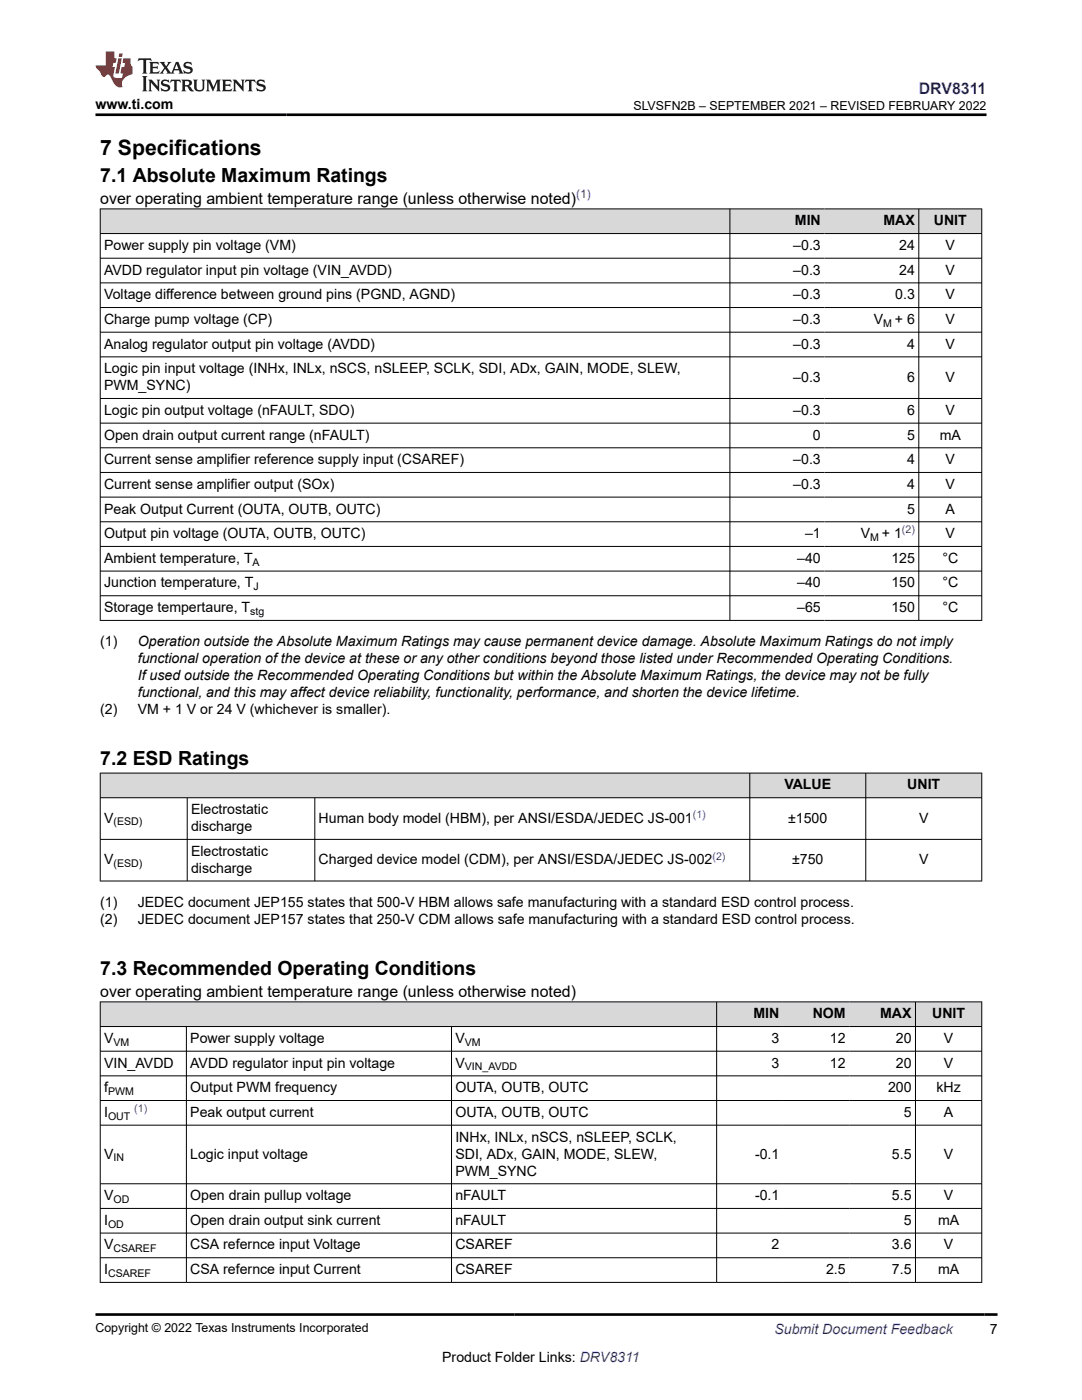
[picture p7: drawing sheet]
<svg xmlns="http://www.w3.org/2000/svg" width="216mm" height="279mm" viewBox="0 0 216 279" stroke-linecap="round" stroke-linejoin="round" font-family="sans-serif">
<defs><g id="words">
<text font-size="4.2" x="20" y="30.9">7 Specifications</text>
<g font-size="3.9">
<text x="20" y="36.3">7.1 Absolute Maximum Ratings</text>
<text x="20" y="152.7">7.2 ESD Ratings</text>
<text x="20" y="194.5">7.3 Recommended Operating Conditions</text>
</g>
<text font-size="3.2" fill="#00f" x="183.3" y="18.7">DRV8311</text>
<g font-size="3.2">
<text x="20" y="40.6">over operating ambient temperature range (unless otherwise noted)</text>
<text x="20" y="198.9">over operating ambient temperature range (unless otherwise noted)</text>
</g>
<g font-size="2.8">
<text x="19" y="21.8">www.ti.com</text>
<text x="158.6" y="45">MIN</text>
<text x="176.3" y="45">MAX</text>
<text x="186.3" y="45">UNIT</text>
<text x="20.8" y="49.9">Power supply pin voltage (VM)</text>
<text x="158.3" y="49.9">–0.3</text>
<text x="179.4" y="49.9">24</text>
<text x="188.7" y="49.9">V</text>
<text x="20.8" y="54.8">AVDD regulator input pin voltage (VIN_AVDD)</text>
<text x="20.8" y="59.7">Voltage difference between ground pins (PGND, AGND)</text>
<text x="158.3" y="54.8">–0.3</text>
<text x="158.3" y="59.7">–0.3</text>
<text x="178.6" y="59.7">0.3</text>
<text x="179.4" y="54.8">24</text>
<text x="188.7" y="54.8">V</text>
<text x="188.7" y="59.7">V</text>
<text x="20.8" y="64.6">Charge pump voltage (CP)</text>
<text x="158.3" y="64.6">–0.3</text>
<text x="174.3" y="64.6">V</text>
<text x="178.6" y="64.6">+ 6</text>
<text x="188.7" y="64.6">V</text>
<text x="20.8" y="69.6">Analog regulator output pin voltage (AVDD)</text>
<text x="158.3" y="69.6">–0.3</text>
<text x="181" y="69.6">4</text>
<text x="188.7" y="69.6">V</text>
<text x="20.8" y="74.5">Logic pin input voltage (INHx, INLx, nSCS, nSLEEP, SCLK, SDI, ADx, GAIN, MODE, SLEW,</text>
<text x="20.8" y="77.9">PWM_SYNC)</text>
<text x="158.3" y="76.2">–0.3</text>
<text x="181" y="76.2">6</text>
<text x="188.7" y="76.2">V</text>
<text x="20.8" y="82.8">Logic pin output voltage (nFAULT, SDO)</text>
<text x="158.3" y="82.8">–0.3</text>
<text x="181" y="82.8">6</text>
<text x="188.7" y="82.8">V</text>
<text x="20.8" y="87.7">Open drain output current range (nFAULT)</text>
<text x="162.2" y="87.7">0</text>
<text x="181" y="87.7">5</text>
<text x="187.5" y="87.7">mA</text>
<text x="20.8" y="92.6">Current sense amplifier reference supply input (CSAREF)</text>
<text x="158.3" y="92.6">–0.3</text>
<text x="181" y="92.6">4</text>
<text x="188.7" y="92.6">V</text>
<text x="20.8" y="97.6">Current sense amplifier output (SOx)</text>
<text x="158.3" y="97.6">–0.3</text>
<text x="181" y="97.6">4</text>
<text x="188.7" y="97.6">V</text>
<text x="20.8" y="102.5">Peak Output Current (OUTA, OUTB, OUTC)</text>
<text x="20.8" y="107.4">Output pin voltage (OUTA, OUTB, OUTC)</text>
<text x="160.6" y="107.4">–1</text>
<text x="171.7" y="107.4">V</text>
<text x="176" y="107.4">+ 1</text>
<text x="181" y="102.5">5</text>
<text x="188.7" y="102.5">A</text>
<text x="188.7" y="107.4">V</text>
<text x="20.8" y="112.3">Ambient temperature, T</text>
<text x="159.1" y="112.3">–40</text>
<text x="177.9" y="112.3">125</text>
<text x="188" y="112.3">°C</text>
<text x="20.8" y="117.2">Junction temperature, T</text>
<text x="159.1" y="117.2">–40</text>
<text x="177.9" y="117.2">150</text>
<text x="188" y="117.2">°C</text>
<text x="20.8" y="122.2">Storage tempertaure, T</text>
<text x="159.1" y="122.2">–65</text>
<text x="177.9" y="122.2">150</text>
<text x="188" y="122.2">°C</text>
<text x="20" y="129">(1)</text>
<text x="27.5" y="129">Operation outside the Absolute Maximum Ratings may cause permanent device damage. Absolute Maximum Ratings do not imply</text>
<text x="27.5" y="132.4">functional operation of the device at these or any other conditions beyond those listed under Recommended Operating Conditions.</text>
<text x="27.5" y="135.7">If used outside the Recommended Operating Conditions but within the Absolute Maximum Ratings, the device may not be fully</text>
<text x="20" y="142.5">(2)</text>
<text x="27.5" y="139.1">functional, and this may affect device reliability, functionality, performance, and shorten the device lifetime.</text>
<text x="27.5" y="142.5">VM + 1 V or 24 V (whichever is smaller).</text>
<text x="156.5" y="157.6">VALUE</text>
<text x="181" y="157.6">UNIT</text>
<text x="20.8" y="164.2">V</text>
<text x="38.1" y="162.5">Electrostatic</text>
<text x="38.1" y="165.9">discharge</text>
<text x="63.6" y="164.2">Human body model (HBM), per ANSI/ESDA/JEDEC JS-001</text>
<text x="157.3" y="164.2">±1500</text>
<text x="183.4" y="164.2">V</text>
<text x="20.8" y="172.5">V</text>
<text x="38.1" y="170.8">Electrostatic</text>
<text x="63.6" y="172.5">Charged device model (CDM), per ANSI/ESDA/JEDEC JS-002</text>
<text x="158.1" y="172.5">±750</text>
<text x="183.4" y="172.5">V</text>
<text x="38.1" y="174.2">discharge</text>
<text x="20" y="181">(1)</text>
<text x="20" y="184.4">(2)</text>
<text x="27.5" y="181">JEDEC document JEP155 states that 500-V HBM allows safe manufacturing with a standard ESD control process.</text>
<text x="27.5" y="184.4">JEDEC document JEP157 states that 250-V CDM allows safe manufacturing with a standard ESD control process.</text>
<text x="150.3" y="203.2">MIN</text>
<text x="162.2" y="203.2">NOM</text>
<text x="175.6" y="203.2">MAX</text>
<text x="186" y="203.2">UNIT</text>
<text x="20.8" y="208.1">V</text>
<text x="38" y="208.1">Power supply voltage</text>
<text x="90.9" y="208.1">V</text>
<text x="153.9" y="208.1">3</text>
<text x="165.6" y="208.1">12</text>
<text x="178.8" y="208.1">20</text>
<text x="188.3" y="208.1">V</text>
<text x="20.8" y="213.1">VIN_AVDD</text>
<text x="38" y="213.1">AVDD regulator input pin voltage</text>
<text x="90.9" y="213.1">V</text>
<text x="153.9" y="213.1">3</text>
<text x="165.6" y="213.1">12</text>
<text x="178.8" y="213.1">20</text>
<text x="188.3" y="213.1">V</text>
<text x="20.8" y="218">f</text>
<text x="38" y="218">Output PWM frequency</text>
<text x="90.9" y="218">OUTA, OUTB, OUTC</text>
<text x="177.2" y="218">200</text>
<text x="186.9" y="218">kHz</text>
<text x="20.8" y="222.9">I</text>
<text x="38" y="222.9">Peak output current</text>
<text x="90.9" y="222.9">OUTA, OUTB, OUTC</text>
<text x="90.9" y="227.8">INHx, INLx, nSCS, nSLEEP, SCLK,</text>
<text x="180.3" y="222.9">5</text>
<text x="188.3" y="222.9">A</text>
<text x="20.8" y="231.2">V</text>
<text x="38" y="231.2">Logic input voltage</text>
<text x="90.9" y="231.2">SDI, ADx, GAIN, MODE, SLEW,</text>
<text x="150.7" y="231.2">-0.1</text>
<text x="178" y="231.2">5.5</text>
<text x="188.3" y="231.2">V</text>
<text x="20.8" y="239.5">V</text>
<text x="38" y="239.5">Open drain pullup voltage</text>
<text x="90.9" y="234.6">PWM_SYNC</text>
<text x="90.9" y="239.5">nFAULT</text>
<text x="150.7" y="239.5">-0.1</text>
<text x="178" y="239.5">5.5</text>
<text x="188.3" y="239.5">V</text>
<text x="20.8" y="244.4">I</text>
<text x="38" y="244.4">Open drain output sink current</text>
<text x="90.9" y="244.4">nFAULT</text>
<text x="180.3" y="244.4">5</text>
<text x="187.2" y="244.4">mA</text>
<text x="20.8" y="249.4">V</text>
<text x="38" y="249.4">CSA refernce input Voltage</text>
<text x="90.9" y="249.4">CSAREF</text>
<text x="153.9" y="249.4">2</text>
<text x="178" y="249.4">3.6</text>
<text x="188.3" y="249.4">V</text>
<text x="20.8" y="254.3">I</text>
<text x="38" y="254.3">CSA refernce input Current</text>
<text x="90.9" y="254.3">CSAREF</text>
<text x="164.8" y="254.3">2.5</text>
<text x="178" y="254.3">7.5</text>
<text x="187.2" y="254.3">mA</text>
<text x="197.5" y="266.1">7</text>
<text x="88.2" y="271.7">Product Folder Links: DRV8311</text>
</g>
<text font-size="2.8" fill="#00f" x="154.5" y="266.2">Submit Document Feedback</text>
<g font-size="2.5">
<text x="126.4" y="21.9">SLVSFN2B – SEPTEMBER 2021 – REVISED FEBRUARY 2022</text>
<text x="19" y="265.9">Copyright © 2022 Texas Instruments Incorporated</text>
</g>
<text font-size="2.4" fill="#00f" x="115" y="39.6">(1)</text>
<g font-size="2.1">
<text x="176.2" y="65.2">M</text>
<text x="173.6" y="108">M</text>
<text x="50.4" y="112.9">A</text>
<text x="50.6" y="117.8">J</text>
<text x="49.9" y="122.7">stg</text>
<text x="22.6" y="164.7">(ESD)</text>
<text x="22.6" y="173">(ESD)</text>
<text x="22.6" y="208.7">VM</text>
<text x="92.7" y="208.7">VM</text>
<text x="92.7" y="213.6">VIN_AVDD</text>
<text x="21.6" y="218.5">PWM</text>
<text x="21.6" y="223.5">OUT</text>
<text x="22.6" y="231.8">IN</text>
<text x="21.6" y="245">OD</text>
<text x="22.6" y="240.1">OD</text>
<text x="22.6" y="249.9">CSAREF</text>
<text x="21.6" y="254.8">CSAREF</text>
</g>
<g font-size="2.1" fill="#00f">
<text x="180" y="106.5">(2)</text>
<text x="138.2" y="163.2">(1)</text>
<text x="142.2" y="171.5">(2)</text>
<text x="26.8" y="222">(1)</text>
</g>
</g></defs>
<g fill="#d8d8d8">
<path d="M20 41.7h175.9v4.9h-175.9z" fill-rule="evenodd"/>
<path d="M20.1 41.8h125.5v4.7h-125.5z" fill-rule="evenodd"/>
<path d="M145.7 41.8h18.8v4.7h-18.8z" fill-rule="evenodd"/>
<path d="M164.5 41.8h18.8v4.7h-18.8z" fill-rule="evenodd"/>
<path d="M183.4 41.8h12.4v4.7h-12.4z" fill-rule="evenodd"/>
</g>
<g fill="none" stroke="#000" stroke-width=".2">
<path d="M19.9 41.7h176.1M19.9 46.6h176.1M19.9 51.5h176.1M19.9 56.5h176.1M20 41.6v82.3M145.6 41.6v82.3M183.3 41.6v82.3M195.9 41.6v82.3M19.9 61.4h176.1M19.9 66.3h176.1M19.9 71.2h176.1M19.9 79.5h176.1"/>
<path d="M19.9 84.4h176.1M19.9 89.4h176.1M19.9 94.3h176.1M19.9 99.2h176.1M19.9 104.1h176.1M19.9 109.1h176.1M19.9 114h176.1M19.9 118.9h176.1M19.9 123.8h176.1"/>
</g>
<g fill="#d8d8d8">
<path d="M20 154.3h175.9v4.9h-175.9z" fill-rule="evenodd"/>
<path d="M20.1 154.3h129.4v4.8h-129.4z" fill-rule="evenodd"/>
<path d="M149.7 154.3h23v4.8h-23z" fill-rule="evenodd"/>
<path d="M172.8 154.3h23v4.8h-23z" fill-rule="evenodd"/>
</g>
<path d="M19.9 154.3h176.1M19.9 159.2h176.1M20 154.2v21.7M37.4 159.2v16.7M62.8 159.2v16.7M149.6 154.2v21.7M172.8 154.2v21.7M195.9 154.2v21.7M19.9 167.5h176.1M19.9 175.8h176.1" fill="none" stroke="#000" stroke-width=".2"/>
<g fill="#d8d8d8">
<path d="M20 199.9h175.9v5h-175.9z" fill-rule="evenodd"/>
<path d="M20.1 200h122.8v4.8h-122.8z" fill-rule="evenodd"/>
<path d="M143.1 200h13.1v4.8h-13.1z" fill-rule="evenodd"/>
<path d="M156.2 200h13.2v4.8h-13.2z" fill-rule="evenodd"/>
<path d="M169.4 200h13.2v4.8h-13.2z" fill-rule="evenodd"/>
<path d="M182.7 200h13.1v4.8h-13.1z" fill-rule="evenodd"/>
</g>
<g fill="none" stroke="#000" stroke-width=".2">
<path d="M19.9 199.9h176.1M20 199.9v56.1M143 199.9v56.1M182.7 199.9v56.1M195.9 199.9v56.1M19.9 204.9h176.1M19.9 209.8h176.1M19.9 214.7h176.1M19.9 219.6h176.1M37.2 204.9v51.1M90.1 204.9v51.1M19.9 224.6h176.1"/>
<path d="M19.9 236.2h176.1M19.9 241.2h176.1M19.9 246.1h176.1M19.9 251h176.1M19.9 255.9h176.1"/>
</g>
<path d="M27.7 11.6l-.2 .6 .5-.2h.6v.1v2.2l-.2 .4h1l-.2-.4v-2.2v-.1h.5l.5 .2-.1-.6zM29.8 12.4l.2 .3v1.6l-.2 .4h1.9l.1-.6a1.08 1.08 0 0 1-1.3 .2v-.7h.6l.4 .2v-.7l-.4 .2h-.6v-.5l.2-.2a1 1 0 0 1 1 .3l-.1-.5zM31.8 12.4l1 1.1-1 1.2h.9l-.2-.2 .4-.8 .5 .8-.2 .2h1.6l-.2-.2 .1-.5h1l.1 .5-.1 .2h.9l-.2-.4-.8-1.9h-.5l-1 2.1-.8-1.1 .9-1h-.8l.2 .2-.5 .6-.3-.6 .1-.2zM35.2 12.8l.4 1h-.8zM36.8 12.5a.65 .65 0 0 0-.2 .7 .65 .65 0 0 0 .6 .5l.7 .1 .1 .3a.79 .79 0 0 1-.7 .4 .79 .79 0 0 1-.7-.5l.1 .7 .2-.1a.93 .93 0 0 0 1.1 0 .93 .93 0 0 0 .4-.9 1.46 1.46 0 0 0-1.2-.6l-.1-.3a1.09 1.09 0 0 1 1.2 .2l-.2-.6-.1 .1-.6-.2zM28.4 15.2l.2 .4v2.2l-.2 .4h1l-.2-.4v-2.2l.2-.4zM29.6 15.9l.2 .4v1.5l-.2 .4h.8l-.3-.4v-1.3l1.7 1.8v-2l.2-.4h-.8l.2 .2 .1 1.1-1.2-1.3zM32.3 16a.65 .65 0 0 0-.2 .8 .65 .65 0 0 0 .7 .4l.6 .2 .1 .2a.79 .79 0 0 1-.7 .4 .79 .79 0 0 1-.7-.5l.1 .7 .2-.1a.93 .93 0 0 0 1.1 .1 .93 .93 0 0 0 .4-1 1.46 1.46 0 0 0-1.2-.5l-.1-.4a1.09 1.09 0 0 1 1.2 .2l-.2-.6-.1 .1-.6-.1zM34.1 15.9l-.1 .6a.63 .63 0 0 1 .7-.3l.1 1.6-.3 .4h1l-.2-.4v-1.6a.66 .66 0 0 1 .8 .3l-.1-.6zM36.2 15.9l.2 .4v1.5l-.2 .4h.9l-.2-.2v-.7h.5l.1 .2a.79 .79 0 0 0 1.2 .6l-1-.9a.61 .61 0 0 0 .6-.6 .61 .61 0 0 0-.5-.7zM36.9 16.2h.2a.47 .47 0 0 1 .5 .1 .47 .47 0 0 1 .1 .5l-.2 .1-.6 .1zM38.5 15.9l.2 .2a2.27 2.27 0 0 0 .4 2 1.04 1.04 0 0 0 1.7-.7v-1.3l.2-.2h-.8l.2 .4v1.1a.6 .6 0 0 1-.6 .6 .6 .6 0 0 1-.6-.6v-1.1l.3-.4zM41.1 15.9l.2 .4v1.5l-.2 .4h.7l-.2-.4v-1.4l.9 1.9 .8-1.9v1.4l-.2 .4h1l-.3-.4v-1.5l.3-.4h-.8l-.7 1.5-.7-1.5zM44.3 15.9l.2 .4v1.5l-.2 .4h1.9l.1-.6a1.09 1.09 0 0 1-1.3 .2v-.7h.6l.4 .2v-.6l-.4 .2h-.6v-.6l.2-.1a1.01 1.01 0 0 1 1 .3l-.1-.6zM46.4 15.9l.3 .4v1.5l-.3 .4h.8l-.2-.4v-1.3l1.6 1.8v-2l.2-.4h-.7l.2 .2v1.1l-1.2-1.3zM49 15.9l-.1 .6a.63 .63 0 0 1 .8-.3v1.6l-.3 .4h1l-.2-.4v-1.6a.66 .66 0 0 1 .8 .3l-.1-.6zM51.4 16a.65 .65 0 0 0-.2 .8 .65 .65 0 0 0 .6 .4l.6 .2 .2 .2a.79 .79 0 0 1-.8 .4 .79 .79 0 0 1-.6-.5l.1 .7 .2-.1a.93 .93 0 0 0 1 .1 .93 .93 0 0 0 .5-1 1.46 1.46 0 0 0-1.3-.5l-.1-.4a1.09 1.09 0 0 1 1.3 .2l-.2-.6-.2 .1-.5-.1z" fill="#231f20"/>
<path d="M21.1 10.3v2.7h-2.1l.1 .4 .9 1a.95 .95 0 0 0 .9 .9 .59 .59 0 0 1 .6-.4 .59 .59 0 0 1 .5 .3l.4 .8a1.59 1.59 0 0 0 2.1 1.4 1.61 1.61 0 0 1 1-2.3l1-.3-.1-1.5a1.59 1.59 0 0 1-.4-1.7h-1.4l-.2 .9h.5l-.1 .9h-.5l-.2 .9v.3l.4 .1-.2 .9h-.6a.73 .73 0 0 1-1.1-.7l.3-1.5h-.5l.2-.9h.5l.2-.9h-.5v-1.3zM23.6 11.6l-.6 3.1h.7l.6-3.1zM23.8 10.7l-.1 .6h.7l.1-.6z" fill="#ed1c24"/>
<path d="M19 22.9h177.8M19.1 262.3h179.9" fill="none" stroke="#000" stroke-width=".53"/>
<use href="#words"/>
</svg>
